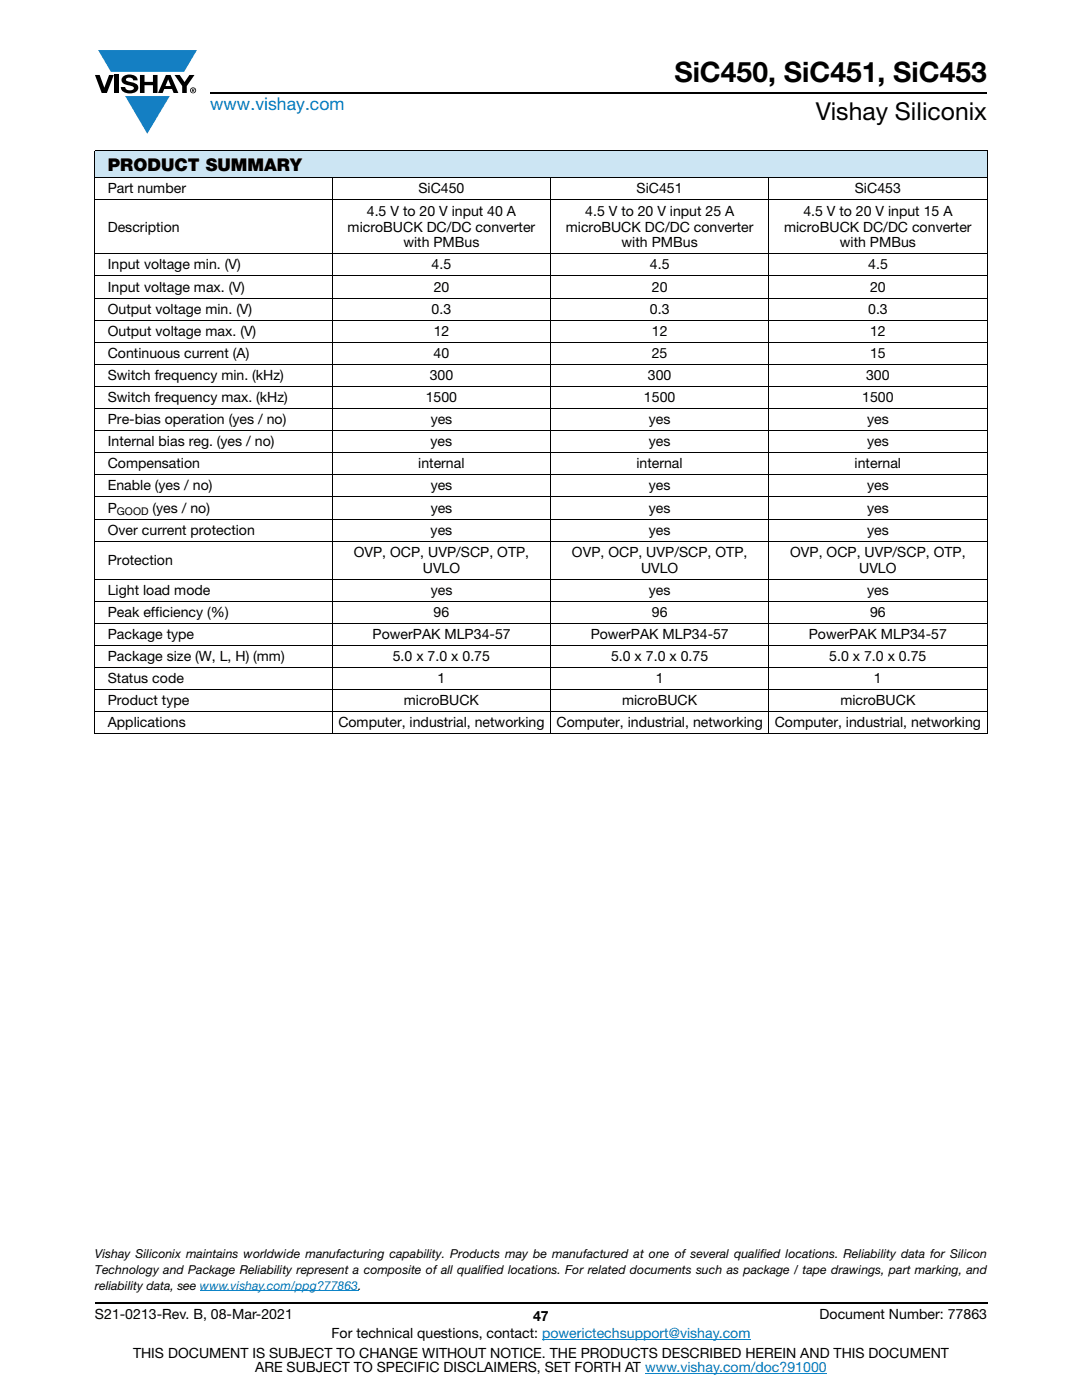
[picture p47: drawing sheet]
<svg xmlns="http://www.w3.org/2000/svg" width="216mm" height="279mm" viewBox="0 0 216 279" stroke-linecap="round" stroke-linejoin="round" font-family="sans-serif">
<defs><g id="words">
<text font-size="5.6" x="134.6" y="16.4">SiC450, SiC451, SiC453</text>
<text font-size="4.9" x="162.8" y="24">Vishay Siliconix</text>
<text font-size="3.5" fill="#007ec4" x="42" y="21.9">www.vishay.com</text>
<text font-size="3.5" x="21.5" y="34.1">PRODUCT SUMMARY</text>
<g font-size="2.8">
<text x="21.5" y="38.6">Part number</text>
<text x="83.5" y="38.6">SiC450</text>
<text x="127" y="38.6">SiC451</text>
<text x="170.6" y="38.6">SiC453</text>
<text x="21.5" y="46.2">Description</text>
<text x="69.4" y="46.2">microBUCK DC/DC converter</text>
<text x="73.2" y="43">4.5 V to 20 V input 40 A</text>
<text x="112.9" y="46.2">microBUCK DC/DC converter</text>
<text x="116.8" y="43">4.5 V to 20 V input 25 A</text>
<text x="156.5" y="46.2">microBUCK DC/DC converter</text>
<text x="160.3" y="43">4.5 V to 20 V input 15 A</text>
<text x="21.5" y="53.8">Input voltage min. (V)</text>
<text x="80.5" y="49.4">with PMBus</text>
<text x="86.1" y="53.8">4.5</text>
<text x="124" y="49.4">with PMBus</text>
<text x="129.7" y="53.8">4.5</text>
<text x="167.6" y="49.4">with PMBus</text>
<text x="173.2" y="53.8">4.5</text>
<text x="21.5" y="58.2">Input voltage max. (V)</text>
<text x="86.5" y="58.2">20</text>
<text x="130.1" y="58.2">20</text>
<text x="173.6" y="58.2">20</text>
<text x="21.5" y="62.6">Output voltage min. (V)</text>
<text x="86.1" y="62.6">0.3</text>
<text x="129.7" y="62.6">0.3</text>
<text x="173.2" y="62.6">0.3</text>
<text x="21.5" y="67">Output voltage max. (V)</text>
<text x="21.5" y="71.4">Continuous current (A)</text>
<text x="86.5" y="71.4">40</text>
<text x="86.5" y="67">12</text>
<text x="130.1" y="71.4">25</text>
<text x="130.1" y="67">12</text>
<text x="173.6" y="71.4">15</text>
<text x="173.6" y="67">12</text>
<text x="21.5" y="75.8">Switch frequency min. (kHz)</text>
<text x="85.7" y="75.8">300</text>
<text x="129.3" y="75.8">300</text>
<text x="172.8" y="75.8">300</text>
<text x="21.5" y="80.2">Switch frequency max. (kHz)</text>
<text x="85" y="80.2">1500</text>
<text x="128.5" y="80.2">1500</text>
<text x="172" y="80.2">1500</text>
<text x="21.5" y="84.6">Pre-bias operation (yes / no)</text>
<text x="21.5" y="89.1">Internal bias reg. (yes / no)</text>
<text x="85.9" y="89.1">yes</text>
<text x="85.9" y="84.6">yes</text>
<text x="129.5" y="89.1">yes</text>
<text x="129.5" y="84.6">yes</text>
<text x="173" y="84.6">yes</text>
<text x="173" y="89.1">yes</text>
<text x="21.5" y="93.5">Compensation</text>
<text x="83.5" y="93.5">internal</text>
<text x="127" y="93.5">internal</text>
<text x="170.5" y="93.5">internal</text>
<text x="21.5" y="97.9">Enable (yes / no)</text>
<text x="85.9" y="97.9">yes</text>
<text x="129.5" y="97.9">yes</text>
<text x="173" y="97.9">yes</text>
<text x="21.5" y="106.7">Over current protection</text>
<text x="21.5" y="102.3">P</text>
<text x="30.4" y="102.3">(yes / no)</text>
<text x="85.9" y="106.7">yes</text>
<text x="85.9" y="102.3">yes</text>
<text x="129.5" y="106.7">yes</text>
<text x="129.5" y="102.3">yes</text>
<text x="173" y="106.7">yes</text>
<text x="173" y="102.3">yes</text>
<text x="21.5" y="112.7">Protection</text>
<text x="70.6" y="111.1">OVP, OCP, UVP/SCP, OTP,</text>
<text x="114.1" y="111.1">OVP, OCP, UVP/SCP, OTP,</text>
<text x="157.7" y="111.1">OVP, OCP, UVP/SCP, OTP,</text>
<text x="21.5" y="118.7">Light load mode</text>
<text x="84.4" y="114.3">UVLO</text>
<text x="85.9" y="118.7">yes</text>
<text x="127.9" y="114.3">UVLO</text>
<text x="129.5" y="118.7">yes</text>
<text x="171.4" y="114.3">UVLO</text>
<text x="173" y="118.7">yes</text>
<text x="21.5" y="123.1">Peak efficiency (%)</text>
<text x="86.5" y="123.1">96</text>
<text x="130.1" y="123.1">96</text>
<text x="173.6" y="123.1">96</text>
<text x="21.5" y="127.5">Package type</text>
<text x="21.5" y="131.9">Package size (W, L, H) (mm)</text>
<text x="74.3" y="127.5">PowerPAK MLP34-57</text>
<text x="78.4" y="131.9">5.0 x 7.0 x 0.75</text>
<text x="117.9" y="127.5">PowerPAK MLP34-57</text>
<text x="121.9" y="131.9">5.0 x 7.0 x 0.75</text>
<text x="161.4" y="127.5">PowerPAK MLP34-57</text>
<text x="165.5" y="131.9">5.0 x 7.0 x 0.75</text>
<text x="21.5" y="136.3">Status code</text>
<text x="87.3" y="136.3">1</text>
<text x="130.8" y="136.3">1</text>
<text x="174.4" y="136.3">1</text>
<text x="21.5" y="140.7">Product type</text>
<text x="80.6" y="140.7">microBUCK</text>
<text x="124.1" y="140.7">microBUCK</text>
<text x="167.7" y="140.7">microBUCK</text>
<text x="21.5" y="145.2">Applications</text>
<text x="67.5" y="145.2">Computer, industrial, networking</text>
<text x="111.1" y="145.2">Computer, industrial, networking</text>
<text x="154.6" y="145.2">Computer, industrial, networking</text>
<text x="18.9" y="263.3">S21-0213-Rev. B, 08-Mar-2021</text>
<text x="106.4" y="263.6">47</text>
<text x="163.6" y="263.3">Document Number: 77863</text>
<text x="66.1" y="267.1">For technical questions, contact: powerictechsupport@vishay.com</text>
<text x="26.5" y="271">THIS DOCUMENT IS SUBJECT TO CHANGE WITHOUT NOTICE. THE PRODUCTS DESCRIBED HEREIN AND THIS DOCUMENT</text>
<text x="50.9" y="273.8">ARE SUBJECT TO SPECIFIC DISCLAIMERS, SET FORTH AT www.vishay.com/doc?91000</text>
</g>
<g font-size="2.5">
<text x="18.9" y="251.1">Vishay Siliconix maintains worldwide manufacturing capability. Products may be manufactured at one of several qualified locations. Reliability data for Silicon</text>
<text x="18.9" y="254.3">Technology and Package Reliability represent a composite of all qualified locations. For related documents such as package / tape drawings, part marking, and</text>
<text x="18.9" y="257.5">reliability data, see www.vishay.com/ppg?77863.</text>
</g>
<text font-size="2.1" x="23.3" y="102.8">GOOD</text>
</g></defs>
<g fill="#147fc3">
<path d="M19.6 10h19.7l-2.6 4.3h-1.1h-13.5z"/>
<path d="M25 19.2h8.9l-4.5 7.5z"/>
</g>
<g fill="#000">
<path d="M18.9 15h1l.9 2.5 1-2.5h.9l-1.4 3.6h-1zM22.9 15h.9v3.6h-.9zM24.6 15.3a2.1 2.1 0 0 1 2.8 .3l.1 .4h-.9a.79 .79 0 0 0-.7-.5 .79 .79 0 0 0-.8 .4l.3 .3 1 .2a1.08 1.08 0 0 1 1.2 1 1.08 1.08 0 0 1-1.1 1.2 1.73 1.73 0 0 1-2.4-1.2h.9a.96 .96 0 0 0 .8 .6 .96 .96 0 0 0 .9-.4 1.31 1.31 0 0 0-1.2-.6 1.03 1.03 0 0 1-1.1-.6 1.03 1.03 0 0 1 .2-1.1zM27.9 15h.9v1.3h1.7v-1.3h.9v3.6h-.9v-1.6h-1.7v1.6h-.9zM34.8 15h1.1l.9 1.4 1-1.4h1l-1.5 2.2v1.4h-.9v-1.4z"/>
<path d="M33.6 15.9l.5 1.3h-1.1zM33.1 15l-1.6 3.6h1l.3-.8h1.5l.3 .8h1l-1.6-3.6z"/>
<path d="M38.4 17.8h.2v.2h-.2zM38.3 17.7v.7h.1v-.3l.4 .3-.2-.3 .2-.2-.1-.2z"/>
<path d="M38.1 18a.46 .46 0 0 1 .9 0 .46 .46 0 0 1-.9 0zM37.9 18a.6 .6 0 0 0 1.2 0 .6 .6 0 0 0-1.2 0z"/>
</g>
<path d="M42 18.6h155M18.9 260h178.1" fill="none" stroke="#000" stroke-width=".36"/>
<path d="M39.9 257.6h31.6M108.2 267.3h41.6M128.7 274h36.3" fill="none" stroke="#007ec4" stroke-width=".2"/>
<path d="M18.9 30h178.1v5.5h-178.1z" fill="#cce5f3"/>
<g fill="none" stroke="#000" stroke-width=".2">
<path d="M18.9 30h178.1M18.9 35.5h178.1M18.9 39.9h178.1M18.9 30.1v5.3M18.9 35.6v110.8M66.3 35.4v111.1M109.9 35.4v111.1M153.4 35.4v111.1M197 30.1v5.3M197 35.6v110.8M18.9 50.7h178.1M18.9 55.1h178.1"/>
<path d="M18.9 59.5h178.1M18.9 63.9h178.1M18.9 68.3h178.1M18.9 72.7h178.1M18.9 77.1h178.1M18.9 81.5h178.1M18.9 85.9h178.1M18.9 90.4h178.1M18.9 94.8h178.1M18.9 99.2h178.1M18.9 103.6h178.1M18.9 108h178.1"/>
<path d="M18.9 115.6h178.1M18.9 120h178.1M18.9 124.4h178.1M18.9 128.8h178.1M18.9 133.2h178.1M18.9 137.6h178.1M18.9 142h178.1M18.9 146.5h178.1"/>
</g>
<use href="#words"/>
</svg>
